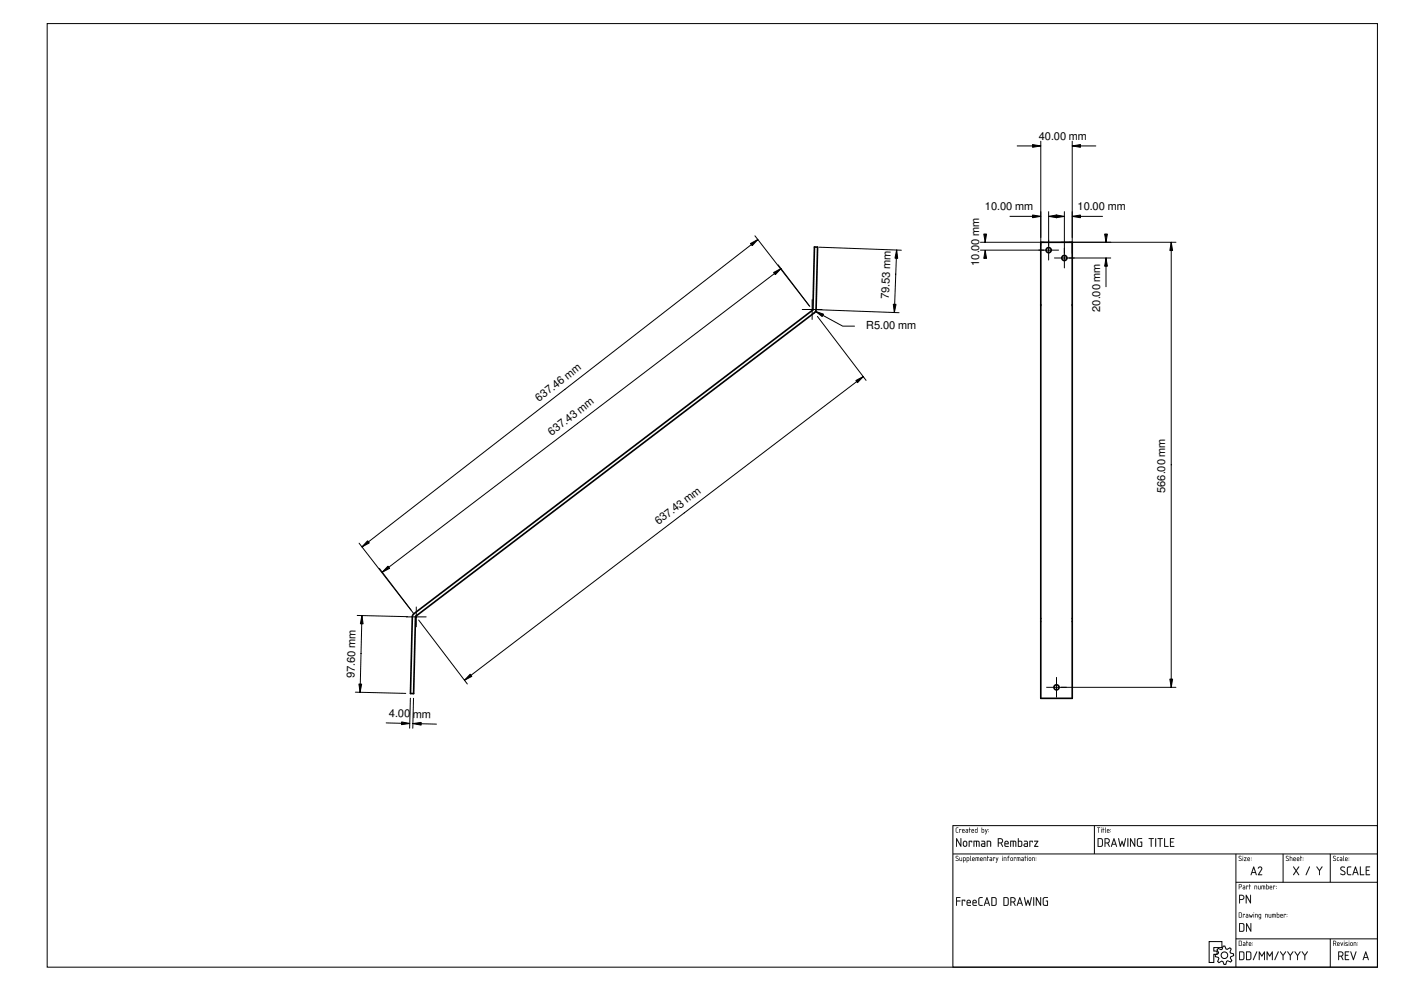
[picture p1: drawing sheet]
<svg xmlns="http://www.w3.org/2000/svg" width="594mm" height="420mm" viewBox="0 0 594 420" stroke-linecap="round" stroke-linejoin="round" font-family="sans-serif">
<defs><g id="words">
<g font-size="4.7">
<text x="440.5" y="59.4">40.00 mm</text>
<text x="417.7" y="89.2">10.00 mm</text>
<text x="456.9" y="89.2">10.00 mm</text>
<text x="415.2" y="112.7" transform="rotate(-90 415.2 112.7)">10.00 mm</text>
<text x="376.9" y="126.7" transform="rotate(-88 376.9 126.7)">79.53 mm</text>
<text x="466.5" y="132.2" transform="rotate(-90 466.5 132.2)">20.00 mm</text>
<text x="367.3" y="139.5">R5.00 mm</text>
<text x="228.5" y="170.4" transform="rotate(-38 228.5 170.4)">637.46 mm</text>
<text x="233.9" y="184.8" transform="rotate(-37 233.9 184.8)">637.43 mm</text>
<text x="494.1" y="209" transform="rotate(-90 494.1 209)">566.00 mm</text>
<text x="279.2" y="222.7" transform="rotate(-37 279.2 222.7)">637.43 mm</text>
<text x="150.3" y="287.6" transform="rotate(-89 150.3 287.6)">97.60 mm</text>
<text x="164.9" y="304" transform="rotate(1 164.9 304)">4.00 mm</text>
</g>
</g></defs>
<g fill="none" stroke="#000" stroke-width=".42">
<path d="M20 10h564.1v400.1h-564.1zM260.4 199.4h.1M404.1 350h180v60.1h-180zM464.1 350v12.1M404.1 362.1h180M524.1 362.1v48M524.1 374.1h60M544.1 362.1v12M564.1 362.1v12M512.7 399.2h5.4v2.6h-3.4v1.4h1.4v1.4h-1.4v3.5h-2zM524.1 398.1h60M564.1 398.1v12"/>
<path d="M516.6 402.1l1.2 .5 .5-.2 .3-1.3h.8l.5 1.2 .5 .2 1.1-.7 .6 .6-.5 1.2 .2 .5 1.3 .3v.8l-1.2 .5-.2 .5 .7 1.1-.6 .6-1.2-.6-.5 .3-.3 1.3h-.8l-.5-1.2-.5-.2-1.1 .6-.6-.5 .6-1.2-.3-.5-1.3-.3v-.8l1.2-.5 .2-.5-.6-1.1z"/>
<circle cx="519.2" cy="405" r="1.4"/>
</g>
<g fill="#000">
<path d="M405.5 351l.8-.1-.8 .4v1.2l.9 .5h-.8l-.3-.3zM406.8 351.5l.8 .1-.1 .3-.6-.2-.1 1.3zM408.2 351.8v.4h.6l-.2-.5zM408.1 351.6a.55 .55 0 0 1 .8 0 .55 .55 0 0 1 0 .8l-.7 .2 .8 .4-.9-.1zM409.7 352.4v.4h.6v-.4zM409.5 351.5h.7l.3 .4v1.1l-.7 .1a.44 .44 0 0 1-.4-.5 .44 .44 0 0 1 .4-.4h.5v-.4zM411 350.9l.2 .6 .4 .1-.4 .1-.1 1.4-.3-1.5zM412.2 351.8l-.1 .4h.7l-.2-.5zM412.1 351.6a.55 .55 0 0 1 .7 0 .55 .55 0 0 1 .1 .8l-.8 .2 .9 .4-1-.1zM413.7 351.7l-.1 1 .7 .1v-1.1zM413.5 351.7l.8-.2 .2-.6v2.1l-1.1-.2zM416.4 351.7v1.1h.6l.1-.9zM416.3 350.9l.2 .6 .8 .3-.2 1.2-.9-.1zM417.7 351.5l.5 1.1 .6-1-.8 2.1-.3-.1 .4-.6zM419.2 352.5l.1 .3zM419.2 351.6l.1 .3z"/>
<path d="M405.4 351l1-.2-.9 .5v1.2l.9 .5h-.8l-.3-.3zM405.5 351l-.2 1.7 1 .3-.8-.5v-1.3l.8-.3zM406.7 351.5l.9 .1-.1 .3-.6-.2-.1 1.4zM406.8 351.5v1.5l.1-1.3 .6 .2 .1-.3zM408.2 351.8v.4h.6l-.2-.4zM408.2 351.8l.5-.1 .1 .5h-.7zM408.1 351.6a.56 .56 0 0 1 .8 0 .56 .56 0 0 1 0 .8l-.7 .2 .8 .4-.9-.1zM408.1 351.6v1.3l.9 .1-.9-.4 .9-.3-.1-.6zM409.7 352.5v.3h.6v-.4zM409.6 352.4h.7v.4h-.6zM409.5 351.5h.7l.3 .4v1.1l-.7 .1a.46 .46 0 0 1-.4-.5 .46 .46 0 0 1 .4-.5l.5 .1-.1-.4zM409.5 351.5l.8 .3v.4h-.5a.43 .43 0 0 0-.4 .4 .43 .43 0 0 0 .4 .4h.6l.1-1.1-.3-.4zM411 350.9l.2 .6 .5 .1-.5 .1-.1 1.4-.3-1.5zM411 350.9l-.2 .7 .3 1.4 .1-1.3 .4-.1-.4-.1zM412.2 351.8l-.1 .4h.7l-.2-.4zM412.2 351.8l.4-.1 .2 .5h-.7zM412.1 351.6a.56 .56 0 0 1 .8 0 .56 .56 0 0 1 0 .8l-.8 .2 .9 .4-1-.1zM412.1 351.6l-.1 1.3 1 .1-.9-.4 .9-.3-.1-.6zM413.7 351.8v.9l.6 .1v-1.1zM413.7 351.7h.6v1.1l-.7-.1zM413.5 351.6l.8-.1 .2-.6v2.1l-1-.1zM413.5 351.7l-.1 1.1 1.1 .2v-2.1l-.2 .6zM416.4 351.7v1.1h.7v-.9zM416.4 351.7l.7 .1-.1 1h-.6zM416.3 350.8l.2 .7 .8 .3-.2 1.2-.9-.1zM416.3 350.9v2l.8 .1 .2-1.2-.9-.3zM417.7 351.5l.5 1.1 .4-1h.2l-.8 2.1-.3-.1 .4-.6zM417.7 351.5l.4 1.5-.4 .6 .3 .1 .8-2.1-.6 1.1zM419.2 352.5l.1 .3zM419.2 352.5l.1 .3zM419.2 351.6l.2 .3zM419.2 351.7l.1 .2z"/>
<path d="M405.5 355.4l.3 .1 1.5 2.7v-2.7l.3-.1v3.6l-.3-.1-1.5-2.7v2.6l-.4 .2zM405.5 355.4v3.6l.3-.2v-2.7l1.8 2.9v-3.6l-.3 .1v2.8l-1.5-2.8zM408.9 356.9l-.2 1.4 .9 .3 .1-1.5zM408.8 356.9h.8l.2 1.2a.59 .59 0 0 1-.5 .6 .59 .59 0 0 1-.7-.6zM408.6 356.6a.94 .94 0 0 1 1.6 .7l-.2 1.3-.5 .4-.7-.1-.5-.8zM408.7 356.7l-.4 1.4a.89 .89 0 0 0 .9 .9 .89 .89 0 0 0 .9-.9l-.2-1.4zM410.8 356.5l1.5 .1-.2 .6-.2-.4h-.8l-.2 2.3zM410.8 356.5l.1 2.5 .2-2.2h.8l.2 .4 .1-.6zM412.9 356.5l2.3 .1 .2 2.4-.4-.2-.1-1.9-.6-.1-.2 2.3-.2-2.3h-.7v2.1l-.4 .1zM412.9 356.5v2.5l.2-.1v-2.1h.8l.2 2.2 .2-2.2 .6 .1 .2 2.1 .3-.2a2.13 2.13 0 0 0-.4-2.2zM416.4 358.1l.2 .5 .8 .1v-.8zM416.4 358l1.1-.1v.8l-1.1-.1zM416.2 356.5h1.1l.5 .5v1.9l-1.1 .2a.77 .77 0 0 1-.8-.8 .77 .77 0 0 1 .8-.8l.7 .1v-.6l-1.2-.2zM416.2 356.5v.3l1.2 .2 .1 .6h-.8a.72 .72 0 0 0-.7 .7 .72 .72 0 0 0 .7 .7l1.1-.1-.1-1.9-.4-.5zM418.5 356.5h1.2l.5 .3v2.2l-.3-.2-.1-1.9-1-.1v2l-.3 .2zM418.5 356.5v2.5l.2-.2v-2l1.2 .2 .2 2 .1-.9a1.21 1.21 0 0 0-.2-1.5 1.21 1.21 0 0 0-1.5-.1zM423.5 355.7v1.5l1.3-.2a.72 .72 0 0 0 .1-.8 .72 .72 0 0 0-.6-.4zM423.5 355.7l1.3 .2a.93 .93 0 0 1-.1 1.2 .93 .93 0 0 1-1.2 .1zM423.1 355.4h1.2a1.11 1.11 0 0 1 1 .9 1.11 1.11 0 0 1-.6 1.2l.6 1.5-.3-.1-.7-1.3h-.8v1.3l-.4 .1zM423.2 355.4v3.6l.2-.1v-1.3h.9l1 1.4-.7-1.5 .6-.5-.1-1.2-.5-.4zM426.4 357l-.1 .6h1.1l-.3-.7zM426.4 357a.59 .59 0 0 1 .7-.1 .59 .59 0 0 1 .3 .7h-1.2zM426.2 356.7a.93 .93 0 0 1 1.3 0 .93 .93 0 0 1 .1 1.2h-1.3l.1 .7 1.4 .3-1.2 .2a1.49 1.49 0 0 1-.4-2.4zM426.2 356.7l-.3 .6 .2 1.5 1.6 .2v-.2l-1.3-.1-.2-.5v-.3h1.5l-.2-1.1-.7-.3zM428.4 356.5l2.3 .1 .2 2.4-.3-.2-.1-1.9-.7-.1-.1 2.3-.2-2.3h-.8v2.1l-.3 .1zM428.4 356.5v2.5l.3-.1v-2.1h.8l.2 2.2 .1-2.2 .7 .1 .1 2.1 .3-.2a2.13 2.13 0 0 0-.4-2.2zM432 356.8v1.9l.9-.1 .2-1.5zM431.9 356.8l1.2 .2a1.26 1.26 0 0 1-.4 1.7h-.8zM431.7 355.4l.3 .1v1h1l.4 .4 .1 1.7-.4 .4-1.5-.1zM431.7 355.4v3.5h1.4l.3-.4v-1.6l-.4-.4h-1v-1zM434.5 358.1l.1 .5 .9 .1v-.8zM434.5 358l1-.1v.8l-1-.1zM434.2 356.5h1.2l.5 .5v1.9l-1.2 .2a.77 .77 0 0 1-.7-.8 .77 .77 0 0 1 .7-.8l.8 .1-.1-.6-1.2-.2zM434.3 356.5v.3l1.2 .2v.6h-.8a.72 .72 0 0 0-.7 .7 .72 .72 0 0 0 .7 .7l1.1-.1v-1.9l-.5-.5zM436.5 356.5l1.5 .1-.2 .6-.2-.4h-.7l-.2 2.3zM436.6 356.5l.1 2.5 .1-2.2h.8l.2 .4 .1-.6zM438.5 356.5h1.7l-1.2 2.2h1.1l.2 .3h-1.8l1.3-2.2h-1.2zM438.5 356.5l.1 .3h1.2l-1.3 2.2h1.7l-.1-.3h-1.2l1.3-2.2z"/>
<path d="M405.5 355.4l.3 .1 1.5 2.7v-2.7l.3-.1v3.6l-1.8-2.8v2.6l-.3 .2zM408.9 356.9l-.2 1.2a.57 .57 0 0 0 .6 .6 .57 .57 0 0 0 .5-.6l-.2-1.1zM408.6 356.7a.92 .92 0 0 1 1.5 .6v.8a.91 .91 0 0 1-.9 .9 .91 .91 0 0 1-.9-.9zM410.8 356.5l1.4 .1-.1 .6-.2-.4h-.8l-.2 2.2zM412.9 356.5h1.7a1.08 1.08 0 0 1 .8 1.6l-.2 .9-.2-2-.7-.2v2l-.3 .2-.1-2.2h-.7v2.1l-.3 .1zM416.4 358l.1 .7h.9v-.8zM416.2 356.5h1.1l.5 .5v1.9l-1.1 .2a.74 .74 0 0 1-.8-.8 .74 .74 0 0 1 .8-.7h.7v-.6l-1.2-.2zM418.5 356.5h.1a1.16 1.16 0 0 1 1.7 .7l-.2 1.8-.2-2-1.1-.2-.2 2.2zM423.5 355.7v1.5a.96 .96 0 0 0 1.1 0 .96 .96 0 0 0 .3-1.1l-.5-.3zM423.2 355.4h1.1a1.1 1.1 0 0 1 1 .9 1.1 1.1 0 0 1-.6 1.2l.6 1.5-1-1.4h-.8v1.3l-.3 .1zM426.4 357l-.1 .6h1.1a.58 .58 0 0 0-.3-.7 .58 .58 0 0 0-.7 .1zM426.2 356.7a.92 .92 0 0 1 1.2 0 .92 .92 0 0 1 .2 1.2h-1.3l.1 .7 1.3 .3-1.1 .2a1.46 1.46 0 0 1-.4-2.4zM428.4 356.5h1.8a1.08 1.08 0 0 1 .7 1.6l-.1 .9-.2-2-.8-.2v2l-.3 .2v-2.2h-.8v2.1l-.3 .1zM432 356.8v1.9h.7a1.22 1.22 0 0 0 0-1.9zM431.7 355.4l.3 .1v1h1l.4 .4v1.7l-.3 .4-1.5-.1zM434.5 358l.1 .7h.9v-.8zM434.3 356.5h1.1l.4 .5 .1 1.9-1.2 .2a.74 .74 0 0 1-.7-.8 .74 .74 0 0 1 .7-.7h.8v-.6l-1.2-.2zM436.6 356.5l1.4 .1-.2 .6-.2-.4h-.7l-.2 2.2zM438.5 356.5h1.7l-1.2 2.2h1.1l.1 .3h-1.7l1.3-2.2h-1.2z"/>
<path d="M465.2 350.8l1.3 .1-.5 .1-.1 2.1-.1-2.1zM465.3 350.9l.5 .1 .1 2 .1-2 .5-.1zM466.9 351.5l.1 1.6zM466.9 351.5l.1 1.5zM466.9 351a.15 .15 0 0 1 .3 0 .15 .15 0 0 1-.3 0zM466.9 350.9l.2 .2zM467.7 350.9l.2 .6 .4 .1-.4 .1-.2 1.4-.3-1.5zM467.7 350.9l-.3 .7 .3 1.4 .1-1.3 .5-.1-.5-.1zM468.6 350.9l.3 2.2-.3-.4zM468.6 350.9v1.8l.3 .3zM469.7 351.8l-.1 .4h.7l-.2-.4zM469.6 351.8l.5-.1 .2 .5h-.7zM469.6 351.6a.56 .56 0 0 1 .7 0 .56 .56 0 0 1 .1 .8l-.8 .2 .9 .4-1-.1zM469.6 351.6l-.1 1.3 .9 .1-.8-.4 .8-.3-.1-.6zM470.9 352.5l.2 .3zM470.9 352.5l.2 .3zM470.9 351.6l.2 .3zM470.9 351.7l.2 .2z"/>
<path d="M465.2 350.9h1.3l-.5 .1-.1 2.1-.1-2.1zM466.9 351.5l.1 1.5zM466.9 351a.15 .15 0 0 1 .3 0 .15 .15 0 0 1-.3 0zM467.7 350.9l.2 .6 .4 .1-.4 .1-.2 1.4-.3-1.5zM468.6 350.9l.3 2.2-.3-.4zM469.7 351.8l-.1 .4h.7l-.2-.5zM469.6 351.6a.55 .55 0 0 1 .7 0 .55 .55 0 0 1 .1 .8l-.8 .2 .8 .4-.9-.1zM470.9 352.5l.2 .3zM470.9 351.6l.2 .3z"/>
<path d="M465.8 355.7v3l1.2-.1 .3-.5v-2l-.4-.4zM465.5 355.4h1.5l.6 .6v2.4l-.6 .6h-1.5zM468.7 355.7v1.5a.96 .96 0 0 0 1.1 0 .96 .96 0 0 0 .3-1.1l-.4-.3zM468.4 355.4h1.1a1.1 1.1 0 0 1 1.1 .9 1.1 1.1 0 0 1-.7 1.2l.6 1.5-.9-1.4h-.9v1.3l-.3 .1zM472.3 355.4l.2 .1 1.1 3.3-.1 .3-.5-1h-1.3l-.3 .9-.3-.1zM472.4 356.1l-.6 1.7h1.1zM474.2 355.4l.3 .1 .6 2.7 .7-1.7 .7 1.7 .6-2.7 .3-.1-.7 3.6-.3-.1-.6-1.7-.6 1.7-.3 .1zM478.1 355.4l.3 .2-.1 3.5zM479.2 355.4l.3 .1 1.5 2.7v-2.7l.3-.1v3.6l-1.8-2.8v2.6l-.3 .2zM482.4 355.6l1.9-.2-.2 .3-1.3 .1-.3 .5v1.9l.3 .4 1.2 .1v-1.5l-.6-.2 .9-.1v2.1h-1.6l-.5-.4-.1-2.4zM487.1 355.4l2.2 .1-1 .2-.1 3.4-.2-3.4h-.9zM489.9 355.4l.3 .2-.1 3.5zM490.9 355.4l2.2 .1-1 .2-.1 3.4-.2-3.4h-.9zM493.7 355.4l.3 .2v3.1h1.3l.2 .3h-1.8zM496.2 355.4h1.7l-.1 .3h-1.3v1.1l1.1 .2-1.1 .2v1.5h1.3l.1 .3h-1.7z"/>
<path d="M465.8 355.7v3l1.2-.1 .3-.5-.1-2-.3-.3zM465.8 355.7l1.4 .3 .1 2.1a.93 .93 0 0 1-1.4 .6zM465.5 355.4h1.5l.6 .6v2.4l-.6 .6h-1.5zM465.5 355.4v3.6h1.5l.6-.6v-2.4l-.6-.6zM468.7 355.7v1.5l1.3-.2a.72 .72 0 0 0 .2-.8 .72 .72 0 0 0-.7-.4zM468.7 355.7l1.3 .2a.93 .93 0 0 1-.1 1.2 .93 .93 0 0 1-1.2 .1zM468.4 355.4h1.1a1.11 1.11 0 0 1 1.1 .9 1.11 1.11 0 0 1-.7 1.2l.7 1.5-.4-.1-.6-1.3h-.9l.1 1.3-.4 .1zM468.4 355.4v3.6l.3-.1v-1.3h.9l.9 1.4-.6-1.5 .6-.5-.2-1.2-.5-.4zM472.3 355.4l.3 .1 1.1 3.3-.2 .3-.5-1h-1.3l-.3 .9-.4-.1zM472.3 355.4l-1.2 3.5h.3l.3-.8h1.4l.4 1zM472.3 356.1l-.5 1.7h1.1zM472.4 356l.6 1.8h-1.2zM474.2 355.4l.3 .1 .6 2.7 .7-1.8 .7 1.8 .6-2.7 .3-.1-.7 3.6-.4-.1-.5-1.7-.5 1.7-.4 .1zM474.2 355.4l.7 3.5h.3l.6-1.8 .8 1.9 .8-3.6-.3 .1-.6 2.8-.7-1.8-.7 1.8-.6-2.8zM478.1 355.4l.4 .2-.2 3.5zM478.1 355.4l.2 3.6 .1-3.4zM479.2 355.4l.4 .1 1.4 2.7v-2.7l.4-.1v3.6l-.4-.1-1.4-2.7v2.6l-.4 .2zM479.2 355.4v3.6l.3-.2v-2.7l1.8 2.9v-3.6l-.2 .1v2.8l-1.6-2.8zM482.4 355.6l1.9-.2-.2 .3-1.3 .1-.3 .5v1.9l.3 .4 1.2 .1v-1.5l-.6-.2 .9-.1v2.1h-1.6l-.5-.4-.1-2.4zM482.4 355.6l-.3 .6 .2 2.4 .5 .4h1.5v-2.1l-.9 .1 .6 .2v1.5h-1.2l-.3-.5-.1-1.9 .3-.5 1.4-.1 .2-.3zM487.1 355.4l2.2 .1-1 .2-.1 3.4-.2-3.4h-.9zM487.1 355.4v.2l.9 .1 .2 3.3 .1-3.3 .9-.2zM489.9 355.4l.4 .2-.2 3.5zM489.9 355.4l.2 3.6 .1-3.4zM490.9 355.4l2.2 .1-1 .2-.1 3.4-.2-3.4h-.9zM490.9 355.4v.2l.9 .1 .2 3.3 .1-3.3 .9-.2zM493.7 355.4l.3 .2v3.1h1.3l.2 .3h-1.8zM493.7 355.4v3.6h1.7l-.1-.3h-1.3v-3.1zM496.2 355.4h1.7l-.1 .3h-1.3v1.1l1.1 .2-1.1 .2v1.5h1.3l.1 .3h-1.8zM496.2 355.4v3.6h1.7l-.1-.3h-1.4v-1.5l1.2-.2-1.2-.1v-1.2h1.4l.1-.3z"/>
<path d="M405.4 363l.7-.1 .2 .3a.44 .44 0 0 0-.6-.2 .44 .44 0 0 0-.2 .6l1 .7-.3 .7-1-.2h.9l.2-.3-1.1-.9zM405.4 363l-.1 .6 .8 .6a.44 .44 0 0 1 0 .7 .44 .44 0 0 1-.7-.2l-.1 .1a.64 .64 0 0 0 1 .2 .64 .64 0 0 0-.1-1l-.8-.7 1-.3zM406.9 363.5l.2 1.2 .6 .1 .3-1.3v1.5l-1-.1zM406.9 363.5l.1 1.4 .9 .1v-1.5l-.1 1.4h-.5zM408.6 363.7v1.1h.5l.1-1zM408.6 363.7l.7 .2-.1 .9-.6 .1zM408.4 363.5h.8l.3 .5-.1 .9-.8 .2-.1 .6zM408.4 363.5v2.2l.2-.7h.6l.3-.4a.76 .76 0 0 0-.2-1 .76 .76 0 0 0-.9-.1zM410.1 363.7v1.1h.6v-1zM410.1 363.7l.7 .2-.1 .9-.6 .1zM409.9 363.5h.9l.2 .5-.1 .9-.8 .2-.1 .6zM409.9 363.5v2.2l.2-.7h.7l.2-.4a.76 .76 0 0 0-.1-1 .76 .76 0 0 0-1-.1zM411.4 362.9l.3 2.2-.3-.4zM411.5 362.9l-.1 1.8 .3 .3zM412.5 363.8l-.1 .4h.7l-.2-.4zM412.5 363.8l.4-.1 .2 .5h-.7zM412.4 363.6a.56 .56 0 0 1 .7 0 .56 .56 0 0 1 .1 .8l-.8 .2 .9 .4-1-.1zM412.4 363.6l-.1 1.3 1 .1-.9-.4 .9-.3-.1-.6zM413.7 363.5l1.4 .1 .1 1.4-.3-1.2-.3-.1-.1 1.4-.2-1.4h-.4l-.2 1.3zM413.7 363.5v1.5l.2-1.3h.5l.1 1.3v-1.3l.5 .1 .2 1.1a1.02 1.02 0 0 0-.1-1.3 1.02 1.02 0 0 0-1.3-.1zM415.9 363.8l-.1 .4h.7l-.2-.4zM415.9 363.8l.4-.1 .2 .5h-.7zM415.8 363.6a.56 .56 0 0 1 .8 0 .56 .56 0 0 1 0 .8l-.8 .2 .9 .4-1-.1zM415.8 363.6l-.1 1.3 1 .1-.9-.4 .9-.3-.1-.6zM417.1 363.5l1 .1 .1 1.4-.3-1.2-.6-.1-.2 1.3zM417.1 363.5v1.5l.2-1.3 .7 .1 .1 1.2 .1-.6a.7 .7 0 0 0-.2-.8 .7 .7 0 0 0-.9-.1zM418.7 362.9l.2 .6 .5 .1-.5 .1-.1 1.4-.3-1.5zM418.7 362.9l-.2 .7 .3 1.4 .1-1.3 .4-.1-.4-.1zM419.9 364.5v.3h.6v-.4zM419.8 364.4h.7v.4h-.6zM419.7 363.5h.7l.3 .4v1.1l-.7 .1a.46 .46 0 0 1-.4-.5 .46 .46 0 0 1 .4-.5l.5 .1-.1-.4zM419.7 363.5l.8 .3v.4h-.5a.43 .43 0 0 0-.4 .4 .43 .43 0 0 0 .4 .4h.6l.1-1.1-.3-.4zM421.1 363.5l.9 .1-.1 .4-.6-.3-.1 1.4zM421.1 363.5l.1 1.5 .1-1.3 .6 .2v-.3zM422.3 363.5l.5 1.1 .3-1h.3l-.9 2.1-.3-.1 .5-.6zM422.3 363.5l.4 1.5-.4 .6 .2 .1 .8-2.1-.5 1.1zM425 363.5l.1 1.6zM425 363.5l.1 1.5zM425 363a.15 .15 0 0 1 .3 0 .15 .15 0 0 1-.3 0zM425 362.9l.2 .2zM425.7 363.5l.9 .1 .1 1.4-.2-1.2-.7-.1-.1 1.3zM425.7 363.5v1.5l.1-1.3 .7 .1 .1 1.2 .1-.6a.7 .7 0 0 0-.2-.8 .7 .7 0 0 0-.8-.1zM427.5 363l.5-.2-.4 .7 .4 .1-.4 .1-.1 1.4-.4-1.5zM427.5 363l-.3 .6 .3 1.4 .1-1.3 .4-.1-.4-.1 .4-.6zM428.8 363.8l-.1 .8 .5 .2 .1-.9zM428.8 363.8h.4l.1 .7a.36 .36 0 0 1-.3 .3 .36 .36 0 0 1-.4-.3zM428.3 364.2a.76 .76 0 0 1 1.5 0 .76 .76 0 0 1-1.5 0zM428.3 364.2a.7 .7 0 0 0 1.4 0 .7 .7 0 0 0-1.4 0zM429.9 363.5l.9 .1-.1 .4-.6-.3-.1 1.4zM430 363.5v1.5l.1-1.3 .6 .2 .1-.3zM431.2 363.5l1.3 .1 .2 1.4-.3-1.2-.4-.1-.1 1.4-.1-1.4h-.5l-.2 1.3zM431.2 363.5v1.5l.1-1.3h.5l.1 1.3 .1-1.3 .4 .1 .3 1.1a1.02 1.02 0 0 0-.2-1.3 1.02 1.02 0 0 0-1.2-.1zM433.3 364.5l.1 .3h.5v-.4zM433.3 364.4h.6v.4h-.6zM433.1 363.5h.8l.2 .4v1.1l-.7 .1a.46 .46 0 0 1-.4-.5 .46 .46 0 0 1 .4-.5l.5 .1v-.4zM433.2 363.5l.7 .3v.4h-.5a.43 .43 0 0 0-.4 .4 .43 .43 0 0 0 .4 .4h.7v-1.1l-.2-.4zM434.6 362.9l.2 .6 .5 .1-.5 .1-.1 1.4-.3-1.5zM434.7 362.9l-.3 .7 .3 1.4 .1-1.3 .5-.1-.5-.1zM435.6 363.5l.1 1.6zM435.6 363.5l.1 1.5zM435.6 363a.15 .15 0 0 1 .3 0 .15 .15 0 0 1-.3 0zM435.6 362.9l.2 .2zM436.5 363.8v.8l.4 .2 .1-.9zM436.5 363.8h.5l.1 .7a.36 .36 0 0 1-.3 .3 .36 .36 0 0 1-.4-.3zM436 364.2a.8 .8 0 0 1 1.6 0 .8 .8 0 0 1-1.6 0zM436.1 364.2a.68 .68 0 0 0 1.3 0 .68 .68 0 0 0-1.3 0zM437.7 363.5l1 .1 .1 1.4-.3-1.2-.6-.1-.2 1.3zM437.7 363.5v1.5l.2-1.3 .7 .1 .1 1.2 .1-.6a.7 .7 0 0 0-.3-.8 .7 .7 0 0 0-.8-.1zM439.2 364.5l.2 .3zM439.2 364.5l.2 .3zM439.2 363.6l.2 .3zM439.2 363.7l.2 .2z"/>
<path d="M405.4 363l.5-.1 .4 .2a.45 .45 0 0 0-.6-.1 .45 .45 0 0 0-.2 .6l.7 .4a.59 .59 0 0 1 0 1 .59 .59 0 0 1-.9-.4l.1 .1a.43 .43 0 0 0 .7 .1 .43 .43 0 0 0 0-.6l-.9-.6zM406.9 363.5l.4 1.3h.5l.1-1.3v1.5l-.9-.1zM408.6 363.7v1.1h.6l.1-.9zM408.4 363.5a.8 .8 0 0 1 1.1 .7 .8 .8 0 0 1-.9 .9l-.1 .6zM410.1 363.7v1.1h.6l.1-.9zM409.9 363.5a.8 .8 0 0 1 1.2 .7 .8 .8 0 0 1-1 .9l-.1 .6zM411.5 362.9l.2 2.2-.3-.4zM412.5 363.8l-.1 .4h.7l-.2-.5zM412.4 363.6a.55 .55 0 0 1 .7 0 .55 .55 0 0 1 .1 .8l-.8 .2 .9 .4-1-.1zM413.7 363.5h1.1a1.06 1.06 0 0 1 .3 1.5l-.3-1.3-.3 1.3-.2-1.3h-.4l-.2 1.3zM415.9 363.8l-.1 .4h.7l-.2-.5zM415.8 363.6a.55 .55 0 0 1 .7 0 .55 .55 0 0 1 .1 .8l-.8 .2 .9 .4-1-.1zM417.1 363.5h.1a.7 .7 0 0 1 .8 .1 .7 .7 0 0 1 .2 .8l-.1 .6-.1-1.2-.7-.1-.2 1.3zM418.7 362.9l.2 .6 .5 .1-.5 .1-.1 1.4-.3-1.5zM419.9 364.4v.4h.6v-.4zM419.7 363.5h.7l.3 .4-.1 1.1-.6 .1a.44 .44 0 0 1-.4-.5 .44 .44 0 0 1 .4-.4h.5l-.1-.4zM421.1 363.5l.8 .1v.3l-.6-.2-.1 1.3zM422.3 363.5l.5 1.1 .5-1-.8 2.1-.3-.1 .5-.6zM425 363.5l.1 1.5zM425 363a.15 .15 0 0 1 .3 0 .15 .15 0 0 1-.3 0zM425.7 363.5a.7 .7 0 0 1 .8 .1 .7 .7 0 0 1 .2 .8l-.1 .6-.1-1.2-.7-.1-.1 1.3zM427.5 363l.5-.1-.4 .6 .4 .1-.4 .1-.1 1.3-.4-1.4zM428.8 363.8l-.2 .7a.34 .34 0 0 0 .4 .3 .34 .34 0 0 0 .3-.3l-.1-.7zM428.2 364.2a.75 .75 0 0 1 1.5 0 .75 .75 0 0 1-1.5 0zM429.9 363.5l.9 .1-.1 .3-.6-.2-.1 1.3zM431.2 363.5h1a1.06 1.06 0 0 1 .4 1.5l-.4-1.3-.3 1.3-.1-1.3h-.5l-.1 1.3zM433.3 364.4l.1 .4h.5v-.4zM433.2 363.5h.7l.2 .4v1.1l-.7 .1a.44 .44 0 0 1-.4-.5 .44 .44 0 0 1 .4-.4h.5v-.4zM434.6 362.9l.2 .6 .5 .1-.5 .1-.1 1.4-.3-1.5zM435.6 363.5l.1 1.5zM435.6 363a.14 .14 0 0 1 .2 0 .14 .14 0 0 1-.2 0zM436.5 363.8l-.1 .7a.34 .34 0 0 0 .4 .3 .34 .34 0 0 0 .3-.3l-.1-.7zM436 364.2a.72 .72 0 0 1 1.4 0 .72 .72 0 0 1-1.4 0zM437.7 363.5h.1a.7 .7 0 0 1 .8 .1 .7 .7 0 0 1 .2 .8l-.1 .6-.2-1.2-.6-.1-.2 1.3zM439.2 364.5l.2 .3zM439.2 363.6l.2 .3z"/>
<path d="M525.4 363l.8-.1 .1 .3a.44 .44 0 0 0-.6-.2 .44 .44 0 0 0-.2 .6l1 .7-.2 .7-1.1-.2h1l.1-.3-1.1-.9zM525.4 363l-.1 .6 .8 .6a.44 .44 0 0 1 0 .7 .44 .44 0 0 1-.7-.2l-.1 .1a.64 .64 0 0 0 1 .2 .64 .64 0 0 0-.1-1l-.8-.7 1-.3zM526.9 363.5l.1 1.6zM527 363.5v1.5zM526.9 363a.15 .15 0 0 1 .3 0 .15 .15 0 0 1-.3 0zM527 362.9l.1 .2zM527.5 363.5h1.1l-.8 1.3 .8 .2h-1.1l.8-1.3zM527.5 363.5l.8 .2-.8 1.3h1l-.7-.2 .7-1.3zM529.2 363.8l-.1 .4h.7l-.2-.4zM529.2 363.8l.4-.1 .2 .5h-.7zM529.1 363.6a.56 .56 0 0 1 .8 0 .56 .56 0 0 1 0 .8l-.7 .2 .8 .4-1-.1zM529.1 363.6v1.3l.9 .1-.9-.4 .9-.3-.1-.6zM530.5 364.5l.2 .3zM530.5 364.5l.1 .3zM530.5 363.6l.2 .3zM530.5 363.7l.1 .2z"/>
<path d="M525.4 363l.6-.1 .3 .2a.45 .45 0 0 0-.6-.1 .45 .45 0 0 0-.2 .6l.7 .4a.59 .59 0 0 1 .1 1 .59 .59 0 0 1-1-.4l.1 .1a.43 .43 0 0 0 .7 .1 .43 .43 0 0 0 0-.6l-.8-.6zM526.9 363.5l.1 1.5zM526.9 363a.15 .15 0 0 1 .3 0 .15 .15 0 0 1-.3 0zM527.5 363.5h1.1l-.8 1.3 .8 .2h-1.1l.8-1.3zM529.2 363.8l-.1 .4h.7l-.2-.5zM529.1 363.6a.55 .55 0 0 1 .8 0 .55 .55 0 0 1 0 .8l-.8 .2 .9 .4-.9-.1zM530.5 364.5l.1 .3zM530.5 363.6l.1 .3z"/>
<path d="M525.5 375.1v.8h.5a.45 .45 0 0 0 .4-.4 .45 .45 0 0 0-.5-.4zM525.3 374.9h.9l.4 .6-.2 .5-.9 .2-.1 .8zM527.2 376.5l.1 .3h.5v-.4zM527.1 375.5h.7l.2 .4v1.1l-.7 .1a.44 .44 0 0 1-.4-.5 .44 .44 0 0 1 .4-.4h.5v-.4zM528.4 375.5l.9 .1-.1 .3-.6-.2-.1 1.3zM529.8 374.9l.1 .6 .5 .1-.5 .1-.1 1.4-.3-1.5zM532 375.5h.1a.7 .7 0 0 1 .8 .1 .7 .7 0 0 1 .2 .8l-.1 .6-.2-1.2-.6-.1-.2 1.3zM533.5 375.5l.4 1.3h.4l.2-1.3v1.5l-.9-.1zM535 375.5h1a1.06 1.06 0 0 1 .4 1.5l-.4-1.3-.3 1.3-.1-1.3h-.5l-.1 1.3zM537.1 375.7v1.1h.6l.1-.9zM536.9 374.9l.2 .6 .9 .3-.3 1.2-.8-.1zM538.7 375.8l-.1 .4h.7l-.2-.5zM538.6 375.6a.55 .55 0 0 1 .7 0 .55 .55 0 0 1 .1 .8l-.8 .2 .8 .4-.9-.1zM539.9 375.5l.8 .1-.1 .3-.5-.2-.1 1.3zM541.1 376.5l.2 .3zM541.1 375.6l.2 .3z"/>
<path d="M525.5 375.1v.8h.5a.43 .43 0 0 0 .4-.4 .43 .43 0 0 0-.5-.4zM525.5 375h.4a.46 .46 0 0 1 .5 .5 .46 .46 0 0 1-.4 .5h-.5zM525.3 374.9h.9l.4 .6-.2 .6-.9 .1-.1 .9zM525.3 374.9v2.1l.2-.9 1-.2a.66 .66 0 0 0-.5-1zM527.2 376.5l.1 .3h.5v-.4zM527.2 376.4h.6v.4h-.6zM527 375.5h.8l.2 .4v1.1l-.7 .1a.46 .46 0 0 1-.4-.5 .46 .46 0 0 1 .4-.4h.5v-.4zM527.1 375.5l.7 .3v.4h-.5a.43 .43 0 0 0-.4 .4 .43 .43 0 0 0 .4 .4h.7v-1.1l-.2-.4zM528.4 375.5l.9 .1-.1 .4-.6-.3-.1 1.4zM528.4 375.5l.1 1.5 .1-1.3 .6 .2 .1-.3zM529.8 374.9l.1 .6 .5 .1-.5 .1-.1 1.4-.3-1.5zM529.8 374.9l-.3 .7 .3 1.4 .1-1.3 .5-.1-.5-.1zM532 375.5l1 .1v1.4l-.2-1.2-.6-.1-.2 1.3zM532 375.5v1.5l.2-1.3 .7 .1 .1 1.2v-.6a.7 .7 0 0 0-.2-.8 .7 .7 0 0 0-.8-.1zM533.5 375.5l.2 1.2 .6 .1 .2-1.3v1.5l-1-.1zM533.5 375.5l.1 1.4 .9 .1v-1.5l-.2 1.4h-.4zM535 375.5l1.3 .1 .2 1.4-.3-1.2-.4-.1-.1 1.4-.1-1.4h-.5l-.2 1.3zM535 375.5v1.5l.1-1.3h.5l.1 1.3 .1-1.3 .4 .1 .3 1.1a1.02 1.02 0 0 0-.2-1.3 1.02 1.02 0 0 0-1.3-.1zM537.1 375.7v1.1h.6v-.9zM537.1 375.7l.7 .2-.1 .9-.6 .1zM536.9 374.9l.2 .6 .9 .3-.3 1.2-.8-.1zM536.9 374.9v2l.8 .1 .2-1.2-.8-.3zM538.7 375.8l-.1 .4h.7l-.2-.4zM538.6 375.8l.5-.1 .2 .5h-.7zM538.5 375.6a.56 .56 0 0 1 .8 0 .56 .56 0 0 1 .1 .8l-.8 .2 .8 .4-.9-.1zM538.6 375.6l-.1 1.3 .9 .1-.8-.4 .8-.3-.1-.6zM539.9 375.5l.8 .1-.1 .4-.5-.3-.1 1.4zM539.9 375.5l.1 1.5 .1-1.3 .5 .2 .1-.3zM541.1 376.5l.2 .3zM541.1 376.5l.2 .3zM541.1 375.6l.2 .3zM541.1 375.7l.2 .2z"/>
<path d="M525.8 379.7v1.5h.8a.75 .75 0 0 0 .7-.8 .75 .75 0 0 0-.8-.7zM525.5 379.4h1.1a1.1 1.1 0 0 1 1 1.1 1.1 1.1 0 0 1-1 1.1h-.8v1.2l-.3 .2zM528.3 379.4l.3 .1 1.5 2.7v-2.7l.3-.1v3.6l-1.8-2.8v2.6l-.3 .2z"/>
<path d="M525.8 379.7v1.5h.8a.72 .72 0 0 0 .7-.8 .72 .72 0 0 0-.8-.7zM525.8 379.7h.7a.77 .77 0 0 1 .8 .7 .77 .77 0 0 1-.7 .8h-.8zM525.5 379.4h1.4l.5 .3a1.11 1.11 0 0 1 .2 1.2 1.11 1.11 0 0 1-1 .7h-.8v1.2l-.3 .2zM525.5 379.4v3.6l.3-.2v-1.3h1l.6-.4a1.07 1.07 0 0 0-.8-1.7zM528.3 379.4l.3 .1 1.5 2.7v-2.7l.3-.1v3.6l-.3-.1-1.5-2.7v2.6l-.3 .2zM528.3 379.4v3.6l.3-.2v-2.7l1.8 2.9v-3.6l-.3 .1v2.8l-1.5-2.8z"/>
<path d="M531.5 367.4l.3 .1 1.1 3.3-.2 .3-.4-1h-1.4l-.3 .9-.3-.1zM531.5 367.4l-1.2 3.5h.4l.2-.8h1.4l.4 1zM531.6 368.1l-.5 1.7h1.1zM531.6 368l.6 1.8h-1.2zM533.6 367.6a.92 .92 0 0 1 1.4 .1l.2 .9-1.3 2.1h1.1l.2 .3h-1.8l1.3-2.3v-.8a.72 .72 0 0 0-1.1 .4l-.2-.2zM533.8 367.5l-.4 .6h.4a.59 .59 0 0 1 .8-.3 .59 .59 0 0 1 .2 .9l-1.3 2.3h1.7l-.2-.3h-1.2l1.3-1.9a.89 .89 0 0 0-.2-1.2 .89 .89 0 0 0-1.1-.1z"/>
<path d="M531.5 367.4l.3 .1 1.1 3.3-.2 .3-.4-1h-1.4l-.3 .9-.3-.1zM531.6 368.1l-.5 1.7h1.1zM533.7 367.6a.92 .92 0 0 1 1.2 0 .92 .92 0 0 1 .2 1.2l-1.2 1.9h1.1l.2 .3h-1.8l1.3-2.3a.63 .63 0 0 0-.3-1 .63 .63 0 0 0-.8 .6z"/>
<path d="M545.4 363l.8-.1 .1 .3a.44 .44 0 0 0-.6-.2 .44 .44 0 0 0-.2 .6l1 .7-.2 .7-1.1-.2h1l.1-.3-1.1-.9zM545.4 363l-.1 .6 .8 .6a.44 .44 0 0 1 0 .7 .44 .44 0 0 1-.7-.2l-.1 .1a.64 .64 0 0 0 1 .2 .64 .64 0 0 0-.1-1l-.8-.7 1-.3zM546.9 362.9l.2 .6 .9 .3v1.2l-.3-1.2-.6-.1-.2 1.3zM547 362.9v2.1l.1-1.3h.4l.5 1.3v-1.2l-.9-.3zM548.7 363.8l-.1 .4h.7l-.2-.4zM548.7 363.8l.4-.1 .2 .5h-.7zM548.6 363.6a.56 .56 0 0 1 .7 0 .56 .56 0 0 1 .1 .8l-.8 .2 .9 .4-1-.1zM548.6 363.6l-.1 1.3 1 .1-.9-.4 .9-.3-.1-.6zM550.2 363.8l-.1 .4h.7l-.2-.4zM550.2 363.8l.4-.1 .2 .5h-.7zM550.1 363.6a.56 .56 0 0 1 .7 0 .56 .56 0 0 1 .1 .8l-.8 .2 .9 .4-1-.1zM550.1 363.6l-.1 1.3 .9 .1-.8-.4 .9-.3-.2-.6zM551.5 362.9l.2 .6 .5 .1-.5 .1-.1 1.4-.3-1.5zM551.5 362.9l-.2 .7 .3 1.4 .1-1.3 .4-.1-.4-.1zM552.5 364.5l.1 .3zM552.5 364.5l.1 .3zM552.5 363.6l.1 .3zM552.5 363.7l.1 .2z"/>
<path d="M545.4 363l.6-.1 .3 .2a.45 .45 0 0 0-.6-.1 .45 .45 0 0 0-.2 .6l.7 .4a.59 .59 0 0 1 .1 1 .59 .59 0 0 1-1-.4l.1 .1a.43 .43 0 0 0 .7 .1 .43 .43 0 0 0 0-.6l-.8-.6zM546.9 362.9l.2 .6 .9 .3v1.2l-.5-1.3h-.4l-.2 1.3zM548.7 363.8l-.1 .4h.7l-.2-.5zM548.6 363.6a.55 .55 0 0 1 .7 0 .55 .55 0 0 1 .1 .8l-.8 .2 .9 .4-1-.1zM550.2 363.8l-.1 .4h.7l-.2-.5zM550.1 363.6a.55 .55 0 0 1 .7 0 .55 .55 0 0 1 .1 .8l-.8 .2 .9 .4-1-.1zM551.5 362.9l.2 .6 .4 .1-.4 .1-.1 1.4-.3-1.5zM552.5 364.5l.1 .3zM552.5 363.6l.1 .3z"/>
<path d="M548.4 367.4l1.2 1.5 1-1.5h.3l-1.1 1.8 1.1 1.8h-.4l-.9-1.5-.9 1.5h-.3l1-1.8zM548.4 367.4l1 1.8-1 1.8 1.2-1.5 1.2 1.5-1-1.8 1.1-1.8-1.3 1.5zM555.2 367.4l.3 .3-1.5 3.2-.3 .1zM555.2 367.4l-1.5 3.6 1.7-3.3zM558.2 367.4l1.3 1.4 .9-1.4 .4 .1-1.1 1.7-.2 1.9-.2-1.9zM558.3 367.4l1.1 1.8 .1 1.8 .2-1.8 1-1.8-1.2 1.5z"/>
<path d="M548.4 367.4l1.2 1.5 1.3-1.5-1.1 1.8 1.1 1.8-1.3-1.5-1.2 1.5 1-1.8zM555.2 367.4l.2 .3-1.4 3.2-.3 .1zM558.3 367.4l1.2 1.4 .9-1.3 .4 .1a3.8 3.8 0 0 0-1.3 3.5l-.1-.1a3.4 3.4 0 0 0-1.2-3.5z"/>
<path d="M565.4 363l.8-.1 .1 .3a.44 .44 0 0 0-.6-.2 .44 .44 0 0 0-.2 .6l1 .7-.2 .7-1.1-.2h1l.1-.3-1.1-.9zM565.4 363l-.1 .6 .8 .6a.44 .44 0 0 1 0 .7 .44 .44 0 0 1-.7-.2l-.1 .1a.64 .64 0 0 0 1 .2 .64 .64 0 0 0-.1-1l-.8-.7 1-.3zM567 363.6l.7-.1-.3 .2a.66 .66 0 0 0-.3 .8 .66 .66 0 0 0 .7 .4l-.9-.1zM567 363.6l-.1 .3a.66 .66 0 0 0 0 .9 .66 .66 0 0 0 .9 .1l-.2-.1a.63 .63 0 0 1-.6-.6 .63 .63 0 0 1 .8-.6zM568.3 364.5l.1 .3h.5v-.4zM568.3 364.4h.7v.4h-.7zM568.2 363.5h.7l.3 .4-.1 1.1-.6 .1a.46 .46 0 0 1-.5-.5 .46 .46 0 0 1 .5-.5l.4 .1v-.4zM568.2 363.5l.7 .3 .1 .4h-.5a.43 .43 0 0 0-.4 .4 .43 .43 0 0 0 .4 .4h.6l.1-1.1-.3-.4zM569.6 362.9l.3 2.2-.3-.4zM569.6 362.9v1.8l.3 .3zM570.6 363.8v.4h.6l-.1-.4zM570.6 363.8l.5-.1 .2 .5h-.7zM570.5 363.6a.56 .56 0 0 1 .8 0 .56 .56 0 0 1 .1 .8l-.8 .2 .8 .4-.9-.1zM570.6 363.6l-.1 1.3 .9 .1-.8-.4 .8-.3-.1-.6zM571.9 364.5l.2 .3zM571.9 364.5l.2 .3zM571.9 363.6l.2 .3zM571.9 363.7l.2 .2z"/>
<path d="M565.4 363l.6-.1 .3 .2a.45 .45 0 0 0-.6-.1 .45 .45 0 0 0-.2 .6l.7 .4a.59 .59 0 0 1 .1 1 .59 .59 0 0 1-1-.4l.1 .1a.43 .43 0 0 0 .7 .1 .43 .43 0 0 0 0-.6l-.8-.6zM567 363.6l.7-.1-.6 .3a.69 .69 0 0 0 0 .8 .69 .69 0 0 0 .7 .3l-.1 .1a.81 .81 0 0 1-.9-.4 .81 .81 0 0 1 .2-1zM568.3 364.4l.1 .4h.5v-.4zM568.2 363.5h.7l.3 .4-.1 1.1-.6 .1a.44 .44 0 0 1-.4-.5 .44 .44 0 0 1 .4-.4h.4v-.4zM569.6 362.9l.3 2.2-.3-.4zM570.6 363.8v.4h.6l-.1-.5zM570.5 363.6a.55 .55 0 0 1 .8 0 .55 .55 0 0 1 .1 .8l-.8 .2 .8 .4-.9-.1zM571.9 364.5l.2 .3zM571.9 363.6l.2 .3z"/>
<path d="M568.6 367.6a1.17 1.17 0 0 1 1.7 .3h-.4a.66 .66 0 0 0-1-.1 .66 .66 0 0 0 .2 1l.9 .4a.93 .93 0 0 1 .2 1.6 1.25 1.25 0 0 1-1.8-.4l1.4 .2 .3-.5-1.7-1.3zM568.6 367.7a.91 .91 0 0 0 .2 1.4l1 .5a.64 .64 0 0 1 .3 .9 .64 .64 0 0 1-1 .1l-.6-.2v.3a1.05 1.05 0 0 0 1.6 .2 1.05 1.05 0 0 0-.1-1.6l-1.2-.6-.1-.6 .4-.4 1.1 .2 .1-.3-1.1-.2zM571.4 367.6l1.5-.2v.3l-1.3 .4-.1 2 .2 .4 1.3 .2v.3h-1.3l-.5-.4-.1-2.4zM571.5 367.6l-.3 .6 .1 2.3 .5 .5h1.1l-.1-.3h-1l-.3-.6v-2l.4-.4h1v-.3zM574.7 367.4l.3 .1 1.1 3.3-.2 .3-.4-1h-1.4l-.3 .9-.4-.1zM574.7 367.4l-1.2 3.5h.3l.3-.8h1.4l.4 1zM574.7 368.1l-.5 1.7h1.1zM574.8 368l.6 1.8h-1.2zM576.7 367.4l.3 .2v3.1h1.3l.2 .3h-1.8zM576.7 367.4v3.6h1.7l-.1-.3h-1.3v-3.1zM579.2 367.4h1.7l-.1 .3h-1.3v1.1l1.1 .2-1.1 .2v1.5h1.3l.1 .3h-1.8zM579.2 367.4v3.6h1.7l-.1-.3h-1.3v-1.5l1.1-.2-1.1-.1v-1.2h1.3l.1-.3z"/>
<path d="M568.6 367.6l.2-.1a1.07 1.07 0 0 1 1.5 .4l-.3-.1a.67 .67 0 0 0-1.1 0 .67 .67 0 0 0 .2 1l.9 .5a1.07 1.07 0 0 1 .1 1.6 1.07 1.07 0 0 1-1.6-.2l.1-.3a.78 .78 0 0 0 1 .4 .78 .78 0 0 0 .4-1.1l-1.5-.9zM571.4 367.6l1.5-.2v.3l-1.4 .4v2l.3 .6h1l.1 .3h-1.1l-.6-.4-.1-2.4zM574.7 367.4l.2 .1 1.1 3.3-.1 .3-.4-1h-1.4l-.3 .9-.3-.1zM574.8 368.1l-.6 1.7h1.1zM576.7 367.4l.3 .2v3.1h1.3l.2 .3h-1.8zM579.2 367.4h1.7l-.1 .3h-1.3v1.1l1.1 .2-1.1 .2v1.5h1.3l.1 .3h-1.7z"/>
<path d="M405.5 380.4l1.8 .1-1.5 .2v1.1l1.5 .2-1.5 .2-.2 1.8zM407.9 381.5l1.4 .1-.2 .6-.2-.4h-.7l-.2 2.2zM410.3 382l-.1 .6h1.1a.58 .58 0 0 0-.2-.7 .58 .58 0 0 0-.8 .1zM410.2 381.7a.92 .92 0 0 1 1.2 0 .92 .92 0 0 1 .1 1.2h-1.3l.2 .7 1.3 .3-1.1 .2a1.46 1.46 0 0 1-.4-2.4zM412.8 382l-.1 .6h1.1a.58 .58 0 0 0-.2-.7 .58 .58 0 0 0-.8 .1zM412.7 381.7a.92 .92 0 0 1 1.2 0 .92 .92 0 0 1 .1 1.2h-1.3l.2 .7 1.3 .3-1.1 .2a1.46 1.46 0 0 1-.4-2.4zM415.2 380.6l1.5-.2-.1 .3-1.3 .4-.1 2 .3 .6h1l.2 .3h-1.2l-.5-.4-.1-2.4zM418.4 380.4l.3 .1 1.1 3.3-.2 .3-.4-1h-1.4l-.3 .9-.3-.1zM418.5 381.1l-.6 1.7h1.2zM420.7 380.7v3l1.3-.1 .2-.5v-2l-.4-.4zM420.4 380.4h1.6l.6 .6v2.4l-.6 .6h-1.6zM425.9 380.7v3l1.2-.1 .3-.5-.1-2-.4-.4zM425.6 380.4h1.5l.6 .6v2.4l-.6 .6h-1.6zM428.8 380.7v1.5a.96 .96 0 0 0 1.1 0 .96 .96 0 0 0 .3-1.1l-.4-.3zM428.5 380.4h1.1a1.1 1.1 0 0 1 1 .9 1.1 1.1 0 0 1-.6 1.2l.6 1.5-1-1.4h-.8v1.3l-.3 .1zM432.3 380.4l.3 .1 1.1 3.3-.2 .3-.4-1h-1.3l-.4 .9-.3-.1zM432.4 381.1l-.5 1.7h1.1zM434.3 380.4l.3 .1 .6 2.7 .7-1.7 .7 1.7 .6-2.7 .3-.1-.8 3.6-.3-.1-.5-1.7-.6 1.7-.3 .1zM438.2 380.4l.3 .2-.2 3.5zM439.3 380.4l.3 .1 1.5 2.7v-2.7l.3-.1v3.6l-1.8-2.8v2.6l-.3 .2zM442.5 380.6l1.8-.2-.1 .3-1.4 .1-.3 .5v1.9l.4 .4 1.1 .1v-1.5l-.5-.2 .8-.1v2.1h-1.5l-.5-.4-.1-2.4z"/>
<path d="M405.5 380.4l1.8 .1-1.5 .2v1.1l1.5 .2-1.5 .2-.2 1.9zM405.5 380.4l.1 3.6 .2-1.8 1.4-.2-1.4-.1v-1.2l1.4-.2zM407.9 381.5l1.4 .1-.2 .6-.2-.4h-.7l-.2 2.3zM407.9 381.5l.1 2.5 .2-2.2h.8l.1 .4 .2-.6zM410.3 382l-.1 .6h1.1l-.2-.7zM410.3 382a.59 .59 0 0 1 .8-.1 .59 .59 0 0 1 .2 .7h-1.1zM410.2 381.7a.93 .93 0 0 1 1.2 0 .93 .93 0 0 1 .1 1.3l-1.3-.1 .2 .7 1.3 .3-1.1 .2a1.49 1.49 0 0 1-.4-2.4zM410.2 381.7l-.3 .7 .2 1.4 1.5 .2v-.2l-1.2-.1-.2-.5v-.3h1.4l-.1-1.1-.7-.3zM412.8 382l-.1 .6h1.1l-.2-.7zM412.8 382a.59 .59 0 0 1 .8-.1 .59 .59 0 0 1 .2 .7h-1.1zM412.6 381.7h.1a.93 .93 0 0 1 1.2 0 .93 .93 0 0 1 .1 1.3l-1.3-.1 .2 .7 1.3 .3-1.1 .2a1.49 1.49 0 0 1-.5-2.4zM412.7 381.7l-.3 .7 .2 1.4 1.5 .2v-.2l-1.2-.1-.2-.5v-.3h1.4l-.2-1.1-.6-.3zM415.1 380.6l1.6-.2v.3l-1.4 .4-.1 2 .2 .4 1.3 .2v.3h-1.2l-.6-.4-.1-2.4zM415.2 380.6l-.3 .6 .1 2.3 .5 .5h1.1l-.1-.3h-1l-.3-.6v-2l.4-.4h1v-.3zM418.4 380.4l.3 .1 1.1 3.3-.2 .3-.4-1h-1.4l-.3 .9-.3-.1zM418.4 380.4l-1.2 3.5h.4l.2-.8h1.4l.4 1zM418.5 381.1l-.6 1.7h1.2zM418.5 381l.6 1.8h-1.2zM420.7 380.7v3l1.2-.1 .3-.5v-2l-.4-.3zM420.7 380.7l1.5 .3 .1 2.1a.93 .93 0 0 1-1.5 .6zM420.4 380.4h1.6l.6 .6v2.4l-.6 .6h-1.6zM420.5 380.4l-.1 3.6h1.6l.5-.6v-2.4l-.6-.6zM425.9 380.7v3l1.2-.1 .2-.5v-2l-.4-.3zM425.8 380.7l1.5 .3 .1 2.1a.93 .93 0 0 1-1.4 .6zM425.5 380.4h1.6l.6 .6v2.4l-.6 .6h-1.6zM425.6 380.4v3.6h1.5l.6-.6v-2.4l-.6-.6zM428.8 380.7v1.5l1.3-.2v-1zM428.8 380.7l1.3 .3a.93 .93 0 0 1-.1 1.1 .93 .93 0 0 1-1.2 .1zM428.5 380.4h1.1a1.11 1.11 0 0 1 1.1 .9 1.11 1.11 0 0 1-.7 1.2l.6 1.5-.3-.1-.7-1.3h-.8v1.3l-.3 .1zM428.5 380.4v3.6l.3-.1v-1.3h.8l1 1.4-.7-1.5 .6-.5-.1-1.2-.5-.3zM432.3 380.4l.3 .1 1.1 3.3-.1 .3-.5-1h-1.3l-.4 .9-.3-.1zM432.4 380.4l-1.2 3.5h.3l.2-.8h1.4l.4 1zM432.4 381.1l-.5 1.7h1.1zM432.4 381l.6 1.8h-1.2zM434.2 380.4l.4 .1 .5 2.7 .8-1.8 .7 1.8 .6-2.7 .3-.1-.8 3.6-.3-.1-.5-1.7-.6 1.7-.3 .1zM434.3 380.4l.7 3.5h.3l.6-1.8 .8 1.9 .8-3.6-.3 .1-.6 2.8-.7-1.8-.7 1.8-.7-2.8zM438.2 380.4l.3 .2-.2 3.5zM438.2 380.4l.1 3.6 .2-3.4zM439.3 380.4l.3 .1 1.5 2.7v-2.7l.3-.1v3.6l-.3-.1-1.5-2.7v2.6l-.3 .2zM439.3 380.4v3.6l.3-.2v-2.7l1.8 2.9v-3.6l-.3 .1v2.8l-1.5-2.8zM442.4 380.6l2-.2-.2 .3-1.4 .1-.2 .5v1.9l.3 .4 1.1 .1v-1.5l-.5-.2 .9-.1v2.1h-1.6l-.5-.4-.1-2.4zM442.5 380.6l-.3 .6 .1 2.4 .5 .4h1.5v-2.1l-.8 .1 .6 .2v1.5h-1.3l-.3-.4v-2l.3-.5 1.4-.1 .1-.3z"/>
<path d="M525.5 387.1v1.7h.7l.2-1.5zM525.3 386.9h1l.3 .3v1.3l-.3 .5h-1zM527.1 387.5l.8 .1-.1 .3-.6-.2-.1 1.4zM528.5 388.5l.1 .3h.5v-.4zM528.4 387.5h.7l.2 .4v1.1l-.7 .1a.44 .44 0 0 1-.4-.5 .44 .44 0 0 1 .4-.4h.5v-.4zM529.7 387.5l.4 1.1 .3-.6 .3 .6 .5-1.1-.4 1.5-.4-.6-.4 .6zM531.6 387.5l.1 1.5zM531.6 387a.14 .14 0 0 1 .2 0 .14 .14 0 0 1-.2 0zM532.2 387.5h.1a.7 .7 0 0 1 .8 .1 .7 .7 0 0 1 .2 .8l-.1 .6-.1-1.2-.7-.1-.2 1.3zM534 387.8l-.1 .9 .7 .1v-1.1zM533.8 387.6h1l-.1 1.9-.9 .2 .7-.3v-.3a.82 .82 0 0 1-.9-.5 .82 .82 0 0 1 .2-1zM536.5 387.5h.1a.7 .7 0 0 1 .8 .1 .7 .7 0 0 1 .2 .8l-.1 .6-.1-1.2-.7-.1-.2 1.3zM538 387.5l.4 1.3h.4l.2-1.3v1.5l-.9-.1zM539.5 387.5h1a1.06 1.06 0 0 1 .4 1.5l-.4-1.3-.3 1.3-.1-1.3h-.4l-.2 1.3zM541.6 387.7v1.1h.6l.1-.9zM541.4 386.9l.2 .6 .9 .3-.3 1.2-.8-.1zM543.2 387.8l-.1 .4h.7l-.2-.5zM543.1 387.6a.55 .55 0 0 1 .7 0 .55 .55 0 0 1 .1 .8l-.8 .2 .9 .4-1-.1zM544.4 387.5l.8 .1v.3l-.6-.2-.1 1.4zM545.6 388.5l.2 .3zM545.6 387.6l.2 .3z"/>
<path d="M525.5 387.1v1.7h.7l.2-1.5zM525.5 387l.9 .3-.2 1.5-.7 .1zM525.3 386.9h1l.3 .3v1.3l-.3 .5h-1zM525.3 386.9v2.1h1l.3-.5v-1.3zM527.1 387.5l.8 .1-.1 .4-.6-.3-.1 1.4zM527.1 387.5v1.5l.1-1.3 .6 .2 .1-.3zM528.5 388.5l.1 .3h.5v-.4zM528.5 388.4h.6v.4h-.6zM528.3 387.5h.8l.2 .4v1.1l-.7 .1a.46 .46 0 0 1-.4-.5 .46 .46 0 0 1 .4-.4h.5v-.4zM528.4 387.5l.7 .3v.4h-.5a.43 .43 0 0 0-.4 .4 .43 .43 0 0 0 .4 .4h.7v-1.1l-.2-.4zM529.7 387.5l.4 1.1 .3-.7 .3 .7 .5-1.1-.4 1.5-.4-.6-.4 .6zM529.7 387.5l.3 1.5 .4-.7 .4 .7 .4-1.5-.5 1.1-.3-.6-.3 .6zM531.6 387.5l.1 1.6zM531.6 387.5l.1 1.5zM531.5 387a.15 .15 0 0 1 .3 0 .15 .15 0 0 1-.3 0zM531.6 386.9l.1 .2zM532.2 387.5l1 .1 .1 1.4-.3-1.2-.6-.1-.2 1.3zM532.2 387.5v1.5l.2-1.3 .7 .1 .1 1.2 .1-.6a.7 .7 0 0 0-.3-.8 .7 .7 0 0 0-.8-.1zM534 387.8l-.1 .9 .7 .1v-1.1zM533.9 387.8l.7-.1v1.2l-.7-.1zM533.8 387.6h1l-.1 1.9-.9 .2 .7-.3v-.3a.83 .83 0 0 1-.9-.5 .83 .83 0 0 1 .2-1zM533.8 387.6v1.3l.8 .1-.1 .4-.7 .3h.7l.2-2.2zM536.5 387.5l1 .1 .1 1.4-.3-1.2-.6-.1-.2 1.3zM536.5 387.5v1.5l.2-1.3 .7 .1 .1 1.2 .1-.6a.7 .7 0 0 0-.3-.8 .7 .7 0 0 0-.8-.1zM538 387.5l.2 1.2 .6 .1 .2-1.3v1.5l-.9-.1zM538 387.5l.1 1.4 .9 .1v-1.4l-.1 1.3h-.5zM539.5 387.5l1.4 .1 .1 1.4-.3-1.2-.4-.1-.1 1.4-.1-1.4h-.4l-.2 1.3zM539.5 387.5v1.5l.1-1.3h.5l.1 1.3 .1-1.3 .4 .1 .3 1.1a1.02 1.02 0 0 0-.2-1.3 1.02 1.02 0 0 0-1.2-.1zM541.6 387.7v1.1h.6l.1-.9zM541.6 387.7l.7 .2-.1 .9-.6 .1zM541.4 386.9l.2 .6 .9 .3-.3 1.2-.8-.1zM541.4 386.9v2l.8 .1 .3-1.2-.9-.3zM543.2 387.8l-.1 .4h.7l-.2-.4zM543.2 387.8l.4-.1 .2 .5h-.7zM543.1 387.6a.56 .56 0 0 1 .7 0 .56 .56 0 0 1 .1 .8l-.8 .2 .9 .4-1-.1zM543.1 387.7l-.1 1.2 .9 .1-.8-.4 .8-.3-.1-.6zM544.4 387.5l.9 .1-.1 .4-.6-.3-.1 1.4zM544.4 387.5l.1 1.5 .1-1.3 .6 .2v-.3zM545.6 388.5l.2 .3zM545.7 388.5l.1 .3zM545.6 387.6l.2 .3zM545.7 387.7l.1 .2z"/>
<path d="M525.8 391.7v3l1.2-.1 .3-.5v-2l-.4-.4zM525.5 391.4h1.5l.6 .6v2.4l-.6 .6h-1.5zM528.4 391.4l.3 .1 1.5 2.7v-2.7l.3-.1v3.6l-1.8-2.8v2.6l-.3 .2z"/>
<path d="M525.8 391.7v3l1.2-.1 .3-.5-.1-2-.3-.3zM525.8 391.7l1.5 .3v2.1a.93 .93 0 0 1-1.4 .6zM525.5 391.4h1.5l.6 .6v2.4l-.6 .7-1.5-.1zM525.5 391.4v3.6h1.5l.6-.6v-2.4l-.6-.6zM528.4 391.4l.4 .1 1.4 2.7v-2.7l.4-.1v3.6l-.4-.1-1.4-2.7v2.6l-.4 .2zM528.4 391.4v3.6l.3-.2v-2.7l1.8 2.9v-3.6l-.2 .1v2.8l-1.6-2.8z"/>
<path d="M565.5 399.1v.9a.56 .56 0 0 0 .7-.1 .56 .56 0 0 0 .1-.7zM565.3 398.9h.7a.66 .66 0 0 1 .6 .5 .66 .66 0 0 1-.4 .7l.4 .9-.6-.8h-.5l-.2 .8zM567.3 399.8l-.1 .4h.7l-.2-.5zM567.2 399.6a.55 .55 0 0 1 .7 0 .55 .55 0 0 1 .1 .8l-.8 .2 .8 .4-.9-.1zM568.4 399.5l.6 1.1 .5-1-.5 1.5zM569.9 399.5l.1 1.5zM569.9 399a.15 .15 0 0 1 .3 0 .15 .15 0 0 1-.3 0zM570.6 399.6l.8 .1-.7 .2 .6 .4a.46 .46 0 0 1-.1 .7 .46 .46 0 0 1-.6-.3h.7l-.7-.5zM572 399.5v1.5zM571.9 399a.15 .15 0 0 1 .3 0 .15 .15 0 0 1-.3 0zM572.9 399.8l-.1 .7a.34 .34 0 0 0 .3 .3 .34 .34 0 0 0 .3-.3l-.1-.7zM572.4 400.2a.72 .72 0 0 1 1.4 0 .72 .72 0 0 1-1.4 0zM574.1 399.5a.7 .7 0 0 1 .8 .1 .7 .7 0 0 1 .2 .8l-.1 .6-.1-1.2-.7-.1-.1 1.3zM575.6 400.5l.1 .3zM575.6 399.6l.1 .3z"/>
<path d="M565.5 399.1v.9l.8-.2v-.6zM565.5 399l.8 .2a.57 .57 0 0 1-.1 .7 .57 .57 0 0 1-.7 .1zM565.3 398.9l.7-.1a.66 .66 0 0 1 .6 .6 .66 .66 0 0 1-.4 .7l.4 .9-.6-.8h-.5l-.2 .8zM565.3 398.9v2.1l.2-.8h.5l.6 .8-.4-.9 .4-.3-.1-.7zM567.3 399.8l-.1 .4h.7l-.2-.4zM567.2 399.8l.5-.1 .2 .5h-.7zM567.1 399.6a.56 .56 0 0 1 .8 0 .56 .56 0 0 1 .1 .8l-.8 .2 .8 .4-.9-.1zM567.2 399.7l-.1 1.2 .9 .1-.8-.4 .8-.3-.1-.6zM568.4 399.5l.6 1.1 .3-1h.2l-.5 1.5zM568.4 399.5l.6 1.5 .5-1.4-.5 1.1zM569.9 399.5l.1 1.6zM569.9 399.5l.1 1.5zM569.9 399a.15 .15 0 0 1 .3 0 .15 .15 0 0 1-.3 0zM569.9 398.9l.2 .2zM570.6 399.6h.8l-.7 .3 .6 .4a.41 .41 0 0 1 .2 .6 .41 .41 0 0 1-.5 .2l-.5-.4h.8l-.7-.5zM570.6 399.6v.5l.8 .6-.9 .2 .9 .1 .1-.5-.8-.6 .7-.2zM571.9 399.5l.1 1.6zM572 399.5v1.5zM571.9 399a.15 .15 0 0 1 .3 0 .15 .15 0 0 1-.3 0zM572 398.9l.1 .2zM572.9 399.8l-.1 .9 .5 .1 .1-.9zM572.9 399.8h.4l.2 .7a.36 .36 0 0 1-.4 .4 .36 .36 0 0 1-.4-.4zM572.4 400.2a.76 .76 0 0 1 1.5 0 .76 .76 0 0 1-1.5 0zM572.4 400.2a.7 .7 0 0 0 1.4 0 .7 .7 0 0 0-1.4 0zM574 399.5l1 .1 .1 1.4-.2-1.2-.7-.1-.2 1.3zM574.1 399.5v1.5l.1-1.3 .7 .1 .1 1.2 .1-.6a.7 .7 0 0 0-.2-.8 .7 .7 0 0 0-.8-.1zM575.6 400.5l.1 .3zM575.6 400.5l.1 .3zM575.6 399.6l.2 .3zM575.6 399.7l.1 .2z"/>
<path d="M525.5 399.1v1.7h.7l.2-1.5zM525.3 398.9h1l.3 .3v1.3l-.3 .5h-1zM527.3 400.5v.3h.6v-.4zM527.1 399.5h.7l.3 .4v1.1l-.7 .1a.44 .44 0 0 1-.4-.5 .44 .44 0 0 1 .4-.4h.5v-.4zM528.6 398.9l.2 .6 .5 .1-.5 .1-.1 1.4-.3-1.5zM529.8 399.8l-.1 .4h.7l-.2-.5zM529.7 399.6a.55 .55 0 0 1 .7 0 .55 .55 0 0 1 .1 .8l-.8 .2 .9 .4-1-.1zM531.1 400.5l.1 .3zM531.1 399.6l.1 .3z"/>
<path d="M525.5 399.1v1.7h.7l.2-1.5zM525.5 399l.9 .3-.2 1.5-.7 .1zM525.3 398.9h1l.3 .3v1.3l-.3 .5h-1zM525.3 398.9v2.1h1l.3-.5v-1.3zM527.3 400.5l.1 .3h.5v-.4zM527.3 400.4h.6v.5l-.6-.1zM527.1 399.5h.7l.3 .4v1.1l-.7 .1a.46 .46 0 0 1-.4-.5 .46 .46 0 0 1 .4-.4h.5l-.1-.4zM527.1 399.5l.8 .3v.4h-.5a.43 .43 0 0 0-.4 .4 .43 .43 0 0 0 .4 .4h.6l.1-1.1-.3-.3zM528.6 398.9l.2 .6 .5 .1-.5 .1-.1 1.4-.3-1.5zM528.6 398.9l-.2 .7 .3 1.4 .1-1.3 .4-.1-.4-.1zM529.8 399.8l-.1 .4h.7l-.2-.4zM529.8 399.8l.4-.1 .2 .5h-.7zM529.7 399.6a.56 .56 0 0 1 .8 0 .56 .56 0 0 1 0 .8l-.8 .2 .9 .4-1-.1zM529.7 399.7l-.1 1.2 1 .1-.9-.4 .9-.3-.1-.6zM531 400.5l.2 .3zM531.1 400.5l.1 .3zM531 399.6l.2 .3zM531.1 399.7l.1 .2z"/>
<path d="M525.8 403.7v3l1.2-.1 .3-.5v-2l-.4-.4zM525.5 403.4h1.5l.6 .6v2.4l-.6 .6h-1.5zM528.7 403.7v3l1.3-.1 .2-.5v-2l-.4-.4zM528.4 403.4h1.5l.7 .6v2.4l-.6 .6h-1.6zM532.8 403.4l.3 .3-1.5 3.2-.3 .1zM533.8 403.4l1.3 1.6 1.2-1.6v3.6l-.3-.2v-2.6l-.9 1.4-1-1.4v2.6l-.3 .2zM537.2 403.4l1.2 1.6 1.3-1.6v3.6l-.4-.2v-2.6l-.9 1.4-.9-1.4v2.6l-.3 .2zM541.9 403.4l.3 .3-1.4 3.2-.4 .1zM542.8 403.4l1.3 1.4 .9-1.3 .3 .1a3.8 3.8 0 0 0-1.2 3.5l-.2-.1a3.4 3.4 0 0 0-1.1-3.5zM545.9 403.4l1.2 1.4 1-1.3 .3 .1a3.8 3.8 0 0 0-1.3 3.5l-.1-.1a3.4 3.4 0 0 0-1.2-3.5zM549 403.4l1.2 1.4 1-1.3 .3 .1a3.8 3.8 0 0 0-1.3 3.5l-.1-.1a3.4 3.4 0 0 0-1.2-3.5zM552 403.4l1.3 1.4 .9-1.3 .4 .1a3.8 3.8 0 0 0-1.3 3.5l-.1-.1a3.4 3.4 0 0 0-1.2-3.5z"/>
<path d="M525.8 403.7v3l1.2-.1 .3-.5-.1-2-.3-.3zM525.8 403.7l1.5 .3v2.1a.93 .93 0 0 1-1.4 .6zM525.5 403.4h1.5l.6 .6v2.4l-.6 .7-1.5-.1zM525.5 403.4v3.6h1.5l.6-.6v-2.4l-.6-.6zM528.7 403.7v3l1.2-.1 .3-.5v-2l-.4-.3zM528.7 403.7l1.5 .3 .1 2.1a.93 .93 0 0 1-1.5 .6zM528.4 403.4h1.6l.6 .6v2.4l-.6 .7-1.6-.1zM528.5 403.4l-.1 3.6h1.6l.5-.6v-2.4l-.6-.6zM532.8 403.4l.3 .3-1.4 3.2-.4 .1zM532.8 403.4l-1.5 3.6 1.8-3.3zM533.8 403.4h.3l1 1.6 .9-1.5 .3-.1 .1 3.6-.4-.2v-2.6l-.9 1.4-1-1.4 .1 2.6-.4 .2zM533.8 403.4v3.6l.3-.2v-2.7l1 1.5 .9-1.5v2.7l.3 .2v-3.6l-1.2 1.7zM537.1 403.4h.4l.9 1.6 .9-1.5 .4-.1v3.6l-.4-.2v-2.6l-.9 1.4-.9-1.4v2.6l-.4 .2zM537.2 403.4v3.6l.2-.2v-2.7l1 1.5 1-1.5v2.7l.2 .2v-3.6l-1.2 1.7zM541.9 403.4l.3 .3-1.4 3.2-.4 .1zM542 403.4l-1.5 3.6 1.7-3.3zM542.8 403.4l1.3 1.4 .9-1.4 .4 .1-1.2 1.7-.1 1.9-.2-1.9zM542.8 403.4l1.1 1.8 .2 1.8 .1-1.8 1.1-1.8-1.2 1.5zM545.9 403.4l1.2 1.4 1-1.4 .4 .1-1.2 1.7-.2 1.9-.1-1.9zM545.9 403.4l1.1 1.8 .1 1.8 .2-1.8 1.1-1.8-1.3 1.5zM549 403.4l1.2 1.4 .9-1.4 .4 .1-1.1 1.7-.2 1.9-.2-1.9zM549 403.4l1.1 1.8 .1 1.8 .2-1.8 1-1.8-1.2 1.5zM552 403.4l1.3 1.4 .9-1.4 .4 .1-1.1 1.7-.2 1.9-.2-1.9zM552.1 403.4l1 1.8 .2 1.8 .1-1.8 1.1-1.8-1.2 1.5z"/>
<path d="M567.8 403.7v1.5a.96 .96 0 0 0 1.1 0 .96 .96 0 0 0 .3-1.1l-.4-.3zM567.5 403.4h1.1a1.1 1.1 0 0 1 1 .9 1.1 1.1 0 0 1-.6 1.2l.6 1.5-1-1.4h-.8v1.3l-.3 .1zM570.3 403.4h1.8l-.2 .3h-1.3v1.2l1.1 .1-1.1 .2v1.5h1.3l.2 .3h-1.8zM572.6 403.4l.4 .2 .9 2.7 .9-2.8 .3-.1-1.1 3.6-.3-.1zM579 403.4l.3 .1 1.1 3.3-.2 .3-.4-1h-1.3l-.4 .9-.3-.1zM579.1 404.1l-.5 1.7h1.1z"/>
<path d="M567.8 403.7v1.5l1.3-.2v-1zM567.8 403.7l1.3 .3a.93 .93 0 0 1-.1 1.2 .93 .93 0 0 1-1.2 0zM567.5 403.4h1.1a1.11 1.11 0 0 1 1.1 .9 1.11 1.11 0 0 1-.7 1.2l.6 1.5-.3-.1-.7-1.3h-.8v1.3l-.3 .1zM567.5 403.4v3.6l.3-.1v-1.3h.8l1 1.4-.7-1.5 .6-.5-.1-1.2-.5-.3zM570.3 403.4h1.8l-.2 .3h-1.3v1.2l1.2 .1-1.2 .2v1.5h1.3l.2 .3h-1.8zM570.3 403.4v3.6h1.7l-.1-.3h-1.3v-1.5l1.1-.2-1.1-.1v-1.2h1.3l.1-.3zM572.6 403.4l.4 .1 .9 2.8 .9-2.8 .4-.1-1.2 3.6-.3-.1zM572.7 403.4l1 3.5 .3 .1 1.1-3.6-1.2 3zM579 403.4l.3 .1 1.1 3.3-.1 .3-.5-1h-1.3l-.4 .9-.3-.1zM579.1 403.4l-1.2 3.5h.3l.2-.8h1.4l.4 1zM579.1 404.1l-.5 1.7h1.1zM579.1 404l.6 1.8h-1.2z"/>
</g>
<path d="M175.2 260.5l169.4-129 .8-26.8 1.3 .1-.7 26.5-.6 1.3-169.1 128.7-.9 32.8-1.3-.1 .7-32.5z" fill-rule="evenodd" fill="#fff"/>
<g fill="none" stroke="#000" stroke-width=".42">
<path d="M320.1 100l23.1 29.6M321.4 101.6l-167.9 130.3M330 112.3l13.4 17.6M331.2 113.9l-169.1 128.7M347.3 104.8l34.9 1.3M380.2 106l-1 26.5M345.8 132l11.5 6.3h5M346.4 131.3l34.8 1.3M346.6 134.1l20.7 27.2M366 159.7l-169 128.7M260.4 199.4h.1M152.3 230.3l23 29.7"/>
<path d="M160.9 241l13.4 17.6M151.5 260.9l21.3 .6M153.5 261l-.8 32.5M177.5 262.9l20.7 27.1M150.7 293.5l21.4 .5M174 296l-.3 12.7M175.3 296.1l-.3 12.7M163.8 306.5l10 .2M175.1 306.8l10 .2"/>
</g>
<path d="M175.2 260.5l169.4-129 .8-26.8 1.3 .1-.7 26.5-.6 1.3-169.1 128.7-.9 32.8-1.3-.1 .7-32.5z" fill="none" stroke="#000" stroke-width=".7"/>
<g fill="#000" stroke="#000" stroke-width=".42">
<path d="M318.2 103.2l3.2-1.6-2.5 2.6zM328 115.5l3.2-1.6-2.5 2.6zM380.2 106l.5 3.5h-1.2zM345.8 132l3.4 1.2-.6 1zM378.8 129h1.2l-.8 3.5zM362.9 161.3l3.1-1.6-2.4 2.6zM155.9 229.3l.7 .9-3.1 1.7zM164.5 240l.7 .9-3.1 1.7zM153.5 261l.5 3.5h-1.2zM152.2 290h1.2l-.7 3.5zM199.4 285.8l.7 .9-3.1 1.7zM170.3 306.1l3.5 .6-3.6 .5z"/>
<path d="M175.1 306.8l3.5-.5v1.1z"/>
<path d="M344.4 127v8.4zM340.2 131.2h8.4z" fill-rule="evenodd"/>
<path d="M176.5 257.3v8.4zM172.3 261.5h8.4z" fill-rule="evenodd"/>
</g>
<path d="M441.3 102.7h13.4v193.4h-13.4z" fill-rule="evenodd" fill="#fff"/>
<path d="M448 199.4h.1" fill="none" stroke="#000" stroke-width=".42"/>
<g fill="#fff">
<circle cx="451.3" cy="109.4" r="1.08"/>
<circle cx="448" cy="291.4" r="1.08"/>
<circle cx="444.7" cy="106" r="1.08"/>
</g>
<g fill="none" stroke="#000" stroke-width=".7">
<path d="M441.3 102.7h13.4v193.4h-13.4z"/>
<circle cx="444.7" cy="106" r="1.08"/>
<circle cx="451.3" cy="109.4" r="1.08"/>
<circle cx="448" cy="291.4" r="1.08"/>
</g>
<g fill="#000" stroke="#000" stroke-width=".42">
<path d="M437.8 61.3l3.5 .6-3.5 .6zM454.7 61.9l3.5-.6v1.2zM437.8 91.1l3.5 .6-3.5 .6zM444.7 91.7l3.5-.6v1.2zM447.8 91.2l3.5 .5-3.5 .6zM454.7 91.7l3.5-.5v1.1zM417.7 106l.6 3.5h-1.1zM417.2 99.2h1.1l-.6 3.5zM469 109.4l.6 3.5h-1.2zM468.4 99.2h1.2l-.6 3.5zM496.6 102.7l.6 3.5h-1.1zM496.1 287.9h1.1l-.6 3.5z"/>
<path d="M444.7 101.8v8.5zM440.5 106h8.4z" fill-rule="evenodd"/>
<path d="M451.3 105.2v8.4zM447.1 109.4h8.4z" fill-rule="evenodd"/>
<path d="M448 287.2v8.4zM443.8 291.4h8.4z" fill-rule="evenodd"/>
</g>
<g fill="none" stroke="#000" stroke-width=".42">
<path d="M441.3 59.9v44.1M454.7 59.9v47.5M431.3 61.9h10M454.7 61.9h10M428.3 91.7h13M444.7 89.7v14.3M451.3 89.7v17.7M454.7 91.7h12.8M415.7 102.7h27M415.7 106h27M417.7 102.1v.6M450 102.7h48.6"/>
<path d="M453.3 109.4h17.7M469 109.4v12.2M496.6 102.7v188.7M448 199.4h.1M450 291.4h48.6"/>
</g>
<use href="#words"/>
</svg>
